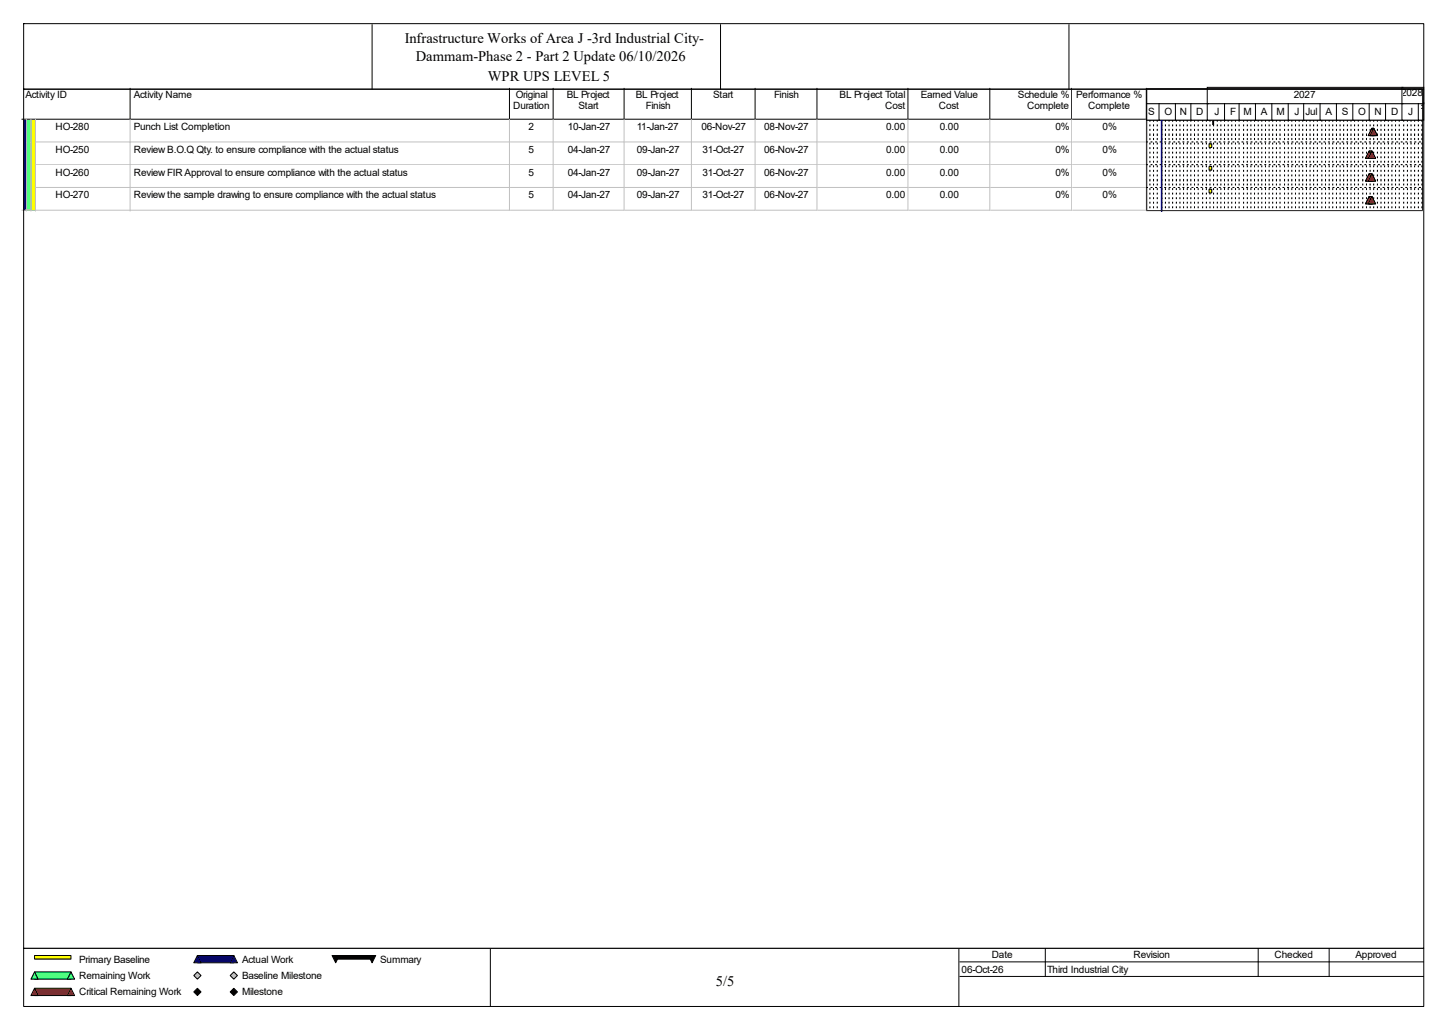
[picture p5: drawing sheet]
<svg xmlns="http://www.w3.org/2000/svg" width="420mm" height="297mm" viewBox="0 0 420 297" stroke-linecap="round" stroke-linejoin="round" font-family="sans-serif">
<defs><g id="words">
<g font-size="4.2">
<text x="117.3" y="12.4">Infrastructure Works of Area J -3rd Industrial City-</text>
<text x="120.5" y="17.7">Dammam-Phase 2 - Part 2 Update 06/10/2026</text>
<text x="141.4" y="23.5">WPR UPS LEVEL 5</text>
<text x="207.5" y="285.6">5/5</text>
</g>
<g font-size="2.9">
<text x="7.4" y="28.4">Activity ID</text>
<text x="38.8" y="28.4">Activity Name</text>
<text x="149.5" y="28.4">Original</text>
<text x="164.3" y="28.4">BL Project</text>
<text x="184.3" y="28.4">BL Project</text>
<text x="206.7" y="28.4">Start</text>
<text x="224.4" y="28.4">Finish</text>
<text x="243.4" y="28.4">BL Project Total</text>
<text x="266.9" y="28.4">Earned Value</text>
<text x="295.1" y="28.4">Schedule %</text>
<text x="312" y="28.4">Performance %</text>
<text x="375" y="28.4">2027</text>
<text x="406.1" y="27.9">2028</text>
<text x="148.7" y="31.6">Duration</text>
<text x="167.7" y="31.6">Start</text>
<text x="187.2" y="31.6">Finish</text>
<text x="256.6" y="31.6">Cost</text>
<text x="272.1" y="31.6">Cost</text>
<text x="297.7" y="31.6">Complete</text>
<text x="315.4" y="31.6">Complete</text>
<text x="332.8" y="33.2">S</text>
<text x="337.5" y="33.2">O</text>
<text x="342" y="33.2">N</text>
<text x="346.8" y="33.2">D</text>
<text x="352" y="33.2">J</text>
<text x="356.5" y="33.2">F</text>
<text x="360.5" y="33.2">M</text>
<text x="365.5" y="33.2">A</text>
<text x="370" y="33.2">M</text>
<text x="375.2" y="33.2">J</text>
<text x="378.4" y="33.2">Jul</text>
<text x="384.2" y="33.2">A</text>
<text x="389" y="33.2">S</text>
<text x="393.7" y="33.2">O</text>
<text x="398.4" y="33.2">N</text>
<text x="403.2" y="33.2">D</text>
<text x="408.2" y="33.2">J</text>
<text x="410.8" y="32.4">F</text>
<text x="16.1" y="37.7">HO-280</text>
<text x="38.8" y="37.7">Punch List Completion</text>
<text x="153.2" y="37.7">2</text>
<text x="164.5" y="37.7">10-Jan-27</text>
<text x="184.6" y="37.7">11-Jan-27</text>
<text x="203.3" y="37.7">06-Nov-27</text>
<text x="221.5" y="37.7">08-Nov-27</text>
<text x="256.8" y="37.7">0.00</text>
<text x="272.4" y="37.7">0.00</text>
<text x="305.9" y="37.7">0%</text>
<text x="319.6" y="37.7">0%</text>
<text x="16.1" y="44.3">HO-250</text>
<text x="38.8" y="44.3">Review B.O.Q Qty. to ensure compliance with the actual status</text>
<text x="153.2" y="44.3">5</text>
<text x="164.5" y="44.3">04-Jan-27</text>
<text x="184.6" y="44.3">09-Jan-27</text>
<text x="203.6" y="44.3">31-Oct-27</text>
<text x="221.5" y="44.3">06-Nov-27</text>
<text x="256.8" y="44.3">0.00</text>
<text x="272.4" y="44.3">0.00</text>
<text x="305.9" y="44.3">0%</text>
<text x="319.6" y="44.3">0%</text>
<text x="16.1" y="50.9">HO-260</text>
<text x="38.8" y="50.9">Review FIR Approval to ensure compliance with the actual status</text>
<text x="153.2" y="50.9">5</text>
<text x="164.5" y="50.9">04-Jan-27</text>
<text x="184.6" y="50.9">09-Jan-27</text>
<text x="203.6" y="50.9">31-Oct-27</text>
<text x="221.5" y="50.9">06-Nov-27</text>
<text x="256.8" y="50.9">0.00</text>
<text x="272.4" y="50.9">0.00</text>
<text x="305.9" y="50.9">0%</text>
<text x="319.6" y="50.9">0%</text>
<text x="16.1" y="57.5">HO-270</text>
<text x="38.8" y="57.5">Review the sample drawing to ensure compliance with the actual status</text>
<text x="153.2" y="57.5">5</text>
<text x="164.5" y="57.5">04-Jan-27</text>
<text x="184.6" y="57.5">09-Jan-27</text>
<text x="203.6" y="57.5">31-Oct-27</text>
<text x="221.5" y="57.5">06-Nov-27</text>
<text x="256.8" y="57.5">0.00</text>
<text x="272.4" y="57.5">0.00</text>
<text x="305.9" y="57.5">0%</text>
<text x="319.6" y="57.5">0%</text>
<text x="22.9" y="279">Primary Baseline</text>
<text x="70.1" y="279">Actual Work</text>
<text x="110.2" y="279">Summary</text>
<text x="278.7" y="281.9">06-Oct-26</text>
<text x="287.4" y="277.7">Date</text>
<text x="303.5" y="281.9">Third Industrial City</text>
<text x="328.5" y="277.7">Revision</text>
<text x="369.4" y="277.7">Checked</text>
<text x="392.9" y="277.7">Approved</text>
<text x="22.9" y="283.7">Remaining Work</text>
<text x="70.1" y="283.7">Baseline Milestone</text>
<text x="22.9" y="288.5">Critical Remaining Work</text>
<text x="70.1" y="288.5">Milestone</text>
</g>
</g></defs>
<path d="M37.7 25.6v8.9h-31.4" fill="none" stroke="#000" stroke-width=".29"/>
<path d="M38 25.6h109.9v9.2h-109.9z" fill="#fff"/>
<path d="M147.7 25.6v8.9h-110" fill="none" stroke="#000" stroke-width=".29"/>
<path d="M147.9 25.6h12.7v9.2h-12.7z" fill="#fff"/>
<path d="M160.3 25.6v8.9h-12.6" fill="none" stroke="#000" stroke-width=".29"/>
<path d="M160.6 25.6h20.5v9.2h-20.5z" fill="#fff"/>
<path d="M180.9 25.6v8.9h-20.6" fill="none" stroke="#000" stroke-width=".29"/>
<path d="M181.1 25.6h19.6v9.2h-19.6z" fill="#fff"/>
<path d="M200.4 25.6v8.9h-19.5" fill="none" stroke="#000" stroke-width=".29"/>
<path d="M200.7 25.6h18.4v9.2h-18.4z" fill="#fff"/>
<path d="M218.9 25.6v8.9h-18.5" fill="none" stroke="#000" stroke-width=".29"/>
<path d="M219.1 25.6h18v9.2h-18z" fill="#fff"/>
<path d="M236.8 25.6v8.9h-17.9" fill="none" stroke="#000" stroke-width=".29"/>
<path d="M237.1 25.6h26.3v9.2h-26.3z" fill="#fff"/>
<path d="M263.2 25.6v8.9h-26.4" fill="none" stroke="#000" stroke-width=".29"/>
<path d="M263.4 25.6h23.7v9.2h-23.7z" fill="#fff"/>
<path d="M286.9 25.6v8.9h-23.7" fill="none" stroke="#000" stroke-width=".29"/>
<path d="M287.1 25.6h23.8v9.2h-23.8z" fill="#fff"/>
<path d="M310.6 25.6v8.9h-23.7" fill="none" stroke="#000" stroke-width=".29"/>
<path d="M310.9 25.6h21.6v9.2h-21.6z" fill="#fff"/>
<path d="M332.3 25.6v8.9h-21.7" fill="none" stroke="#000" stroke-width=".29"/>
<path d="M6.6 34.8h1.3v6.6h-1.3z" fill="#00f"/>
<path d="M7.6 34.5v6.9" fill="none" stroke="#c0c0c0" stroke-width=".29"/>
<path d="M7.9 34.8h1.3v6.6h-1.3z" fill="#80ff80"/>
<path d="M9 34.5v6.9" fill="none" stroke="#c0c0c0" stroke-width=".29"/>
<path d="M9.2 34.8h1.3v6.6h-1.3z" fill="#ff0"/>
<path d="M10.3 34.5v6.9" fill="none" stroke="#c0c0c0" stroke-width=".29"/>
<path d="M10.5 34.8h27.5v6.6h-27.5z" fill="#fff"/>
<path d="M37.7 34.5v6.9M10.3 41.1h27.7" fill="none" stroke="#c0c0c0" stroke-width=".29"/>
<path d="M38 34.8h109.9v6.6h-109.9z" fill="#fff"/>
<path d="M147.7 34.5v6.6h-109.7" fill="none" stroke="#c0c0c0" stroke-width=".29"/>
<path d="M147.9 34.8h12.7v6.6h-12.7z" fill="#fff"/>
<path d="M160.3 34.5v6.6h-12.4" fill="none" stroke="#c0c0c0" stroke-width=".29"/>
<path d="M160.6 34.8h20.5v6.6h-20.5z" fill="#fff"/>
<path d="M180.9 34.5v6.6h-20.3" fill="none" stroke="#c0c0c0" stroke-width=".29"/>
<path d="M181.1 34.8h19.6v6.6h-19.6z" fill="#fff"/>
<path d="M200.4 34.5v6.6h-19.2" fill="none" stroke="#c0c0c0" stroke-width=".29"/>
<path d="M200.7 34.8h18.4v6.6h-18.4z" fill="#fff"/>
<path d="M218.9 34.5v6.6h-18.2" fill="none" stroke="#c0c0c0" stroke-width=".29"/>
<path d="M219.1 34.8h18v6.6h-18z" fill="#fff"/>
<path d="M236.8 34.5v6.6h-17.7" fill="none" stroke="#c0c0c0" stroke-width=".29"/>
<path d="M237.1 34.8h26.3v6.6h-26.3z" fill="#fff"/>
<path d="M263.2 34.5v6.6h-26.1" fill="none" stroke="#c0c0c0" stroke-width=".29"/>
<path d="M263.4 34.8h23.7v6.6h-23.7z" fill="#fff"/>
<path d="M286.9 34.5v6.6h-23.5" fill="none" stroke="#c0c0c0" stroke-width=".29"/>
<path d="M287.1 34.8h23.8v6.6h-23.8z" fill="#fff"/>
<path d="M310.6 34.5v6.6h-23.4" fill="none" stroke="#c0c0c0" stroke-width=".29"/>
<path d="M310.9 34.8h21.6v6.6h-21.6z" fill="#fff"/>
<path d="M332.3 34.5v6.6h-21.4" fill="none" stroke="#c0c0c0" stroke-width=".29"/>
<path d="M6.6 41.4h1.3v6.6h-1.3z" fill="#00f"/>
<path d="M7.6 41.1v6.9" fill="none" stroke="#c0c0c0" stroke-width=".29"/>
<path d="M7.9 41.4h1.3v6.6h-1.3z" fill="#80ff80"/>
<path d="M9 41.1v6.9" fill="none" stroke="#c0c0c0" stroke-width=".29"/>
<path d="M9.2 41.4h1.3v6.6h-1.3z" fill="#ff0"/>
<path d="M10.3 41.1v6.9" fill="none" stroke="#c0c0c0" stroke-width=".29"/>
<path d="M10.5 41.4h27.5v6.6h-27.5z" fill="#fff"/>
<path d="M10.3 47.7h27.7M37.7 41.1v6.9" fill="none" stroke="#c0c0c0" stroke-width=".29"/>
<path d="M38 41.4h109.9v6.6h-109.9z" fill="#fff"/>
<path d="M147.7 41.1v6.6h-109.7" fill="none" stroke="#c0c0c0" stroke-width=".29"/>
<path d="M147.9 41.4h12.7v6.6h-12.7z" fill="#fff"/>
<path d="M160.3 41.1v6.6h-12.4" fill="none" stroke="#c0c0c0" stroke-width=".29"/>
<path d="M160.6 41.4h20.5v6.6h-20.5z" fill="#fff"/>
<path d="M180.9 41.1v6.6h-20.3" fill="none" stroke="#c0c0c0" stroke-width=".29"/>
<path d="M181.1 41.4h19.6v6.6h-19.6z" fill="#fff"/>
<path d="M200.4 41.1v6.6h-19.2" fill="none" stroke="#c0c0c0" stroke-width=".29"/>
<path d="M200.7 41.4h18.4v6.6h-18.4z" fill="#fff"/>
<path d="M218.9 41.1v6.6h-18.2" fill="none" stroke="#c0c0c0" stroke-width=".29"/>
<path d="M219.1 41.4h18v6.6h-18z" fill="#fff"/>
<path d="M236.8 41.1v6.6h-17.7" fill="none" stroke="#c0c0c0" stroke-width=".29"/>
<path d="M237.1 41.4h26.3v6.6h-26.3z" fill="#fff"/>
<path d="M263.2 41.1v6.6h-26.1" fill="none" stroke="#c0c0c0" stroke-width=".29"/>
<path d="M263.4 41.4h23.7v6.6h-23.7z" fill="#fff"/>
<path d="M286.9 41.1v6.6h-23.5" fill="none" stroke="#c0c0c0" stroke-width=".29"/>
<path d="M287.1 41.4h23.8v6.6h-23.8z" fill="#fff"/>
<path d="M310.6 41.1v6.6h-23.4" fill="none" stroke="#c0c0c0" stroke-width=".29"/>
<path d="M310.9 41.4h21.6v6.6h-21.6z" fill="#fff"/>
<path d="M332.3 41.1v6.6h-21.4" fill="none" stroke="#c0c0c0" stroke-width=".29"/>
<path d="M6.6 48h1.3v6.6h-1.3z" fill="#00f"/>
<path d="M7.6 47.7v6.9" fill="none" stroke="#c0c0c0" stroke-width=".29"/>
<path d="M7.9 48h1.3v6.6h-1.3z" fill="#80ff80"/>
<path d="M9 47.7v6.9" fill="none" stroke="#c0c0c0" stroke-width=".29"/>
<path d="M9.2 48h1.3v6.6h-1.3z" fill="#ff0"/>
<path d="M10.3 47.7v6.9" fill="none" stroke="#c0c0c0" stroke-width=".29"/>
<path d="M10.5 48h27.5v6.6h-27.5z" fill="#fff"/>
<path d="M10.3 54.3h27.7M37.7 47.7v6.9" fill="none" stroke="#c0c0c0" stroke-width=".29"/>
<path d="M38 48h109.9v6.6h-109.9z" fill="#fff"/>
<path d="M147.7 47.7v6.6h-109.7" fill="none" stroke="#c0c0c0" stroke-width=".29"/>
<path d="M147.9 48h12.7v6.6h-12.7z" fill="#fff"/>
<path d="M160.3 47.7v6.6h-12.4" fill="none" stroke="#c0c0c0" stroke-width=".29"/>
<path d="M160.6 48h20.5v6.6h-20.5z" fill="#fff"/>
<path d="M180.9 47.7v6.6h-20.3" fill="none" stroke="#c0c0c0" stroke-width=".29"/>
<path d="M181.1 48h19.6v6.6h-19.6z" fill="#fff"/>
<path d="M200.4 47.7v6.6h-19.2" fill="none" stroke="#c0c0c0" stroke-width=".29"/>
<path d="M200.7 48h18.4v6.6h-18.4z" fill="#fff"/>
<path d="M218.9 47.7v6.6h-18.2" fill="none" stroke="#c0c0c0" stroke-width=".29"/>
<path d="M219.1 48h18v6.6h-18z" fill="#fff"/>
<path d="M236.8 47.7v6.6h-17.7" fill="none" stroke="#c0c0c0" stroke-width=".29"/>
<path d="M237.1 48h26.3v6.6h-26.3z" fill="#fff"/>
<path d="M263.2 47.7v6.6h-26.1" fill="none" stroke="#c0c0c0" stroke-width=".29"/>
<path d="M263.4 48h23.7v6.6h-23.7z" fill="#fff"/>
<path d="M286.9 47.7v6.6h-23.5" fill="none" stroke="#c0c0c0" stroke-width=".29"/>
<path d="M287.1 48h23.8v6.6h-23.8z" fill="#fff"/>
<path d="M310.6 47.7v6.6h-23.4" fill="none" stroke="#c0c0c0" stroke-width=".29"/>
<path d="M310.9 48h21.6v6.6h-21.6z" fill="#fff"/>
<path d="M332.3 47.7v6.6h-21.4" fill="none" stroke="#c0c0c0" stroke-width=".29"/>
<path d="M6.6 54.6h1.3v6.6h-1.3z" fill="#00f"/>
<path d="M7.6 54.3v6.9M6.3 60.9h1.6" fill="none" stroke="#c0c0c0" stroke-width=".29"/>
<path d="M7.9 54.6h1.3v6.6h-1.3z" fill="#80ff80"/>
<path d="M9 54.3v6.9M7.6 60.9h1.6" fill="none" stroke="#c0c0c0" stroke-width=".29"/>
<path d="M9.2 54.6h1.3v6.6h-1.3z" fill="#ff0"/>
<path d="M10.3 54.3v6.9M9 60.9h1.5" fill="none" stroke="#c0c0c0" stroke-width=".29"/>
<path d="M10.5 54.6h27.5v6.6h-27.5z" fill="#fff"/>
<path d="M37.7 54.3v6.9M10.3 60.9h27.7" fill="none" stroke="#c0c0c0" stroke-width=".29"/>
<path d="M38 54.6h109.9v6.6h-109.9z" fill="#fff"/>
<path d="M147.7 54.3v6.6h-109.7" fill="none" stroke="#c0c0c0" stroke-width=".29"/>
<path d="M147.9 54.6h12.7v6.6h-12.7z" fill="#fff"/>
<path d="M160.3 54.3v6.6h-12.4" fill="none" stroke="#c0c0c0" stroke-width=".29"/>
<path d="M160.6 54.6h20.5v6.6h-20.5z" fill="#fff"/>
<path d="M180.9 54.3v6.6h-20.3" fill="none" stroke="#c0c0c0" stroke-width=".29"/>
<path d="M181.1 54.6h19.6v6.6h-19.6z" fill="#fff"/>
<path d="M200.4 54.3v6.6h-19.2" fill="none" stroke="#c0c0c0" stroke-width=".29"/>
<path d="M200.7 54.6h18.4v6.6h-18.4z" fill="#fff"/>
<path d="M218.9 54.3v6.6h-18.2" fill="none" stroke="#c0c0c0" stroke-width=".29"/>
<path d="M219.1 54.6h18v6.6h-18z" fill="#fff"/>
<path d="M236.8 54.3v6.6h-17.7" fill="none" stroke="#c0c0c0" stroke-width=".29"/>
<path d="M237.1 54.6h26.3v6.6h-26.3z" fill="#fff"/>
<path d="M263.2 54.3v6.6h-26.1" fill="none" stroke="#c0c0c0" stroke-width=".29"/>
<path d="M263.4 54.6h23.7v6.6h-23.7z" fill="#fff"/>
<path d="M286.9 54.3v6.6h-23.5" fill="none" stroke="#c0c0c0" stroke-width=".29"/>
<path d="M287.1 54.6h23.8v6.6h-23.8z" fill="#fff"/>
<path d="M310.6 54.3v6.6h-23.4" fill="none" stroke="#c0c0c0" stroke-width=".29"/>
<path d="M310.9 54.6h21.6v6.6h-21.6z" fill="#fff"/>
<path d="M332.3 54.3v6.6h-21.4" fill="none" stroke="#c0c0c0" stroke-width=".29"/>
<path d="M332.2 25.6h80.2v35.6h-80.2z" fill="#fff"/>
<path d="M332.2 25.5h79.9v9.3h-79.9z" fill-rule="evenodd" fill="#fff" stroke="#000" stroke-width=".29"/>
<g fill="none" stroke="#000" stroke-width=".29">
<path d="M333.3 34.8v.5M333.3 36.1v.6M333.3 37.4v.6M333.3 38.8v.5M334.4 34.8v.5M334.4 36.1v.6M334.4 37.4v.6M334.4 38.8v.5M335.4 34.8v.5M335.4 36.1v.6M335.4 37.4v.6M335.4 38.8v.5"/>
<path d="M336.7 34.8v.5M336.7 36.1v.6M336.7 37.4v.6M336.7 38.8v.5M337.8 34.8v.5M337.8 36.1v.6M337.8 37.4v.6M337.8 38.8v.5M338.8 34.8v.5M338.8 36.1v.6M338.8 37.4v.6M338.8 38.8v.5"/>
<path d="M339.9 34.8v.5M339.9 36.1v.6M339.9 37.4v.6M339.9 38.8v.5M341 34.8v.5M341 36.1v.6M341 37.4v.6M341 38.8v.5M342 34.8v.5M342 36.1v.6M342 37.4v.6M342 38.8v.5"/>
<path d="M343.1 34.8v.5M343.1 36.1v.6M343.1 37.4v.6M343.1 38.8v.5M344.1 34.8v.5M344.1 36.1v.6M344.1 37.4v.6M344.1 38.8v.5M345.2 34.8v.5M345.2 36.1v.6M345.2 37.4v.6M345.2 38.8v.5"/>
<path d="M346.2 34.8v.5M346.2 36.1v.6M346.2 37.4v.6M346.2 38.8v.5M347.3 34.8v.5M347.3 36.1v.6M347.3 37.4v.6M347.3 38.8v.5M348.6 34.8v.5M348.6 36.1v.6M348.6 37.4v.6M348.6 38.8v.5"/>
<path d="M349.7 34.8v.5M349.7 36.1v.6M349.7 37.4v.6M349.7 38.8v.5M350.7 34.8v.5M350.7 36.1v.6M350.7 37.4v.6M350.7 38.8v.5M351.8 34.8v.5M351.8 36.1v.6M351.8 37.4v.6M351.8 38.8v.5"/>
<path d="M352.8 34.8v.5M352.8 36.1v.6M352.8 37.4v.6M352.8 38.8v.5M353.9 34.8v.5M353.9 36.1v.6M353.9 37.4v.6M353.9 38.8v.5M354.9 34.8v.5M354.9 36.1v.6M354.9 37.4v.6M354.9 38.8v.5"/>
<path d="M356 34.8v.5M356 36.1v.6M356 37.4v.6M356 38.8v.5M357 34.8v.5M357 36.1v.6M357 37.4v.6M357 38.8v.5M358.1 34.8v.5M358.1 36.1v.6M358.1 37.4v.6M358.1 38.8v.5"/>
<path d="M359.1 34.8v.5M359.1 36.1v.6M359.1 37.4v.6M359.1 38.8v.5M360.5 34.8v.5M360.5 36.1v.6M360.5 37.4v.6M360.5 38.8v.5M361.5 34.8v.5M361.5 36.1v.6M361.5 37.4v.6M361.5 38.8v.5"/>
<path d="M362.6 34.8v.5M362.6 36.1v.6M362.6 37.4v.6M362.6 38.8v.5M363.6 34.8v.5M363.6 36.1v.6M363.6 37.4v.6M363.6 38.8v.5M364.7 34.8v.5M364.7 36.1v.6M364.7 37.4v.6M364.7 38.8v.5"/>
<path d="M365.7 34.8v.5M365.7 36.1v.6M365.7 37.4v.6M365.7 38.8v.5M366.8 34.8v.5M366.8 36.1v.6M366.8 37.4v.6M366.8 38.8v.5M367.8 34.8v.5M367.8 36.1v.6M367.8 37.4v.6M367.8 38.8v.5"/>
<path d="M368.9 34.8v.5M368.9 36.1v.6M368.9 37.4v.6M368.9 38.8v.5M370 34.8v.5M370 36.1v.6M370 37.4v.6M370 38.8v.5M371 34.8v.5M371 36.1v.6M371 37.4v.6M371 38.8v.5"/>
<path d="M372.3 34.8v.5M372.3 36.1v.6M372.3 37.4v.6M372.3 38.8v.5M373.4 34.8v.5M373.4 36.1v.6M373.4 37.4v.6M373.4 38.8v.5M374.4 34.8v.5M374.4 36.1v.6M374.4 37.4v.6M374.4 38.8v.5"/>
<path d="M375.5 34.8v.5M375.5 36.1v.6M375.5 37.4v.6M375.5 38.8v.5M376.5 34.8v.5M376.5 36.1v.6M376.5 37.4v.6M376.5 38.8v.5M377.6 34.8v.5M377.6 36.1v.6M377.6 37.4v.6M377.6 38.8v.5"/>
<path d="M378.7 34.8v.5M378.7 36.1v.6M378.7 37.4v.6M378.7 38.8v.5M379.7 34.8v.5M379.7 36.1v.6M379.7 37.4v.6M379.7 38.8v.5M380.8 34.8v.5M380.8 36.1v.6M380.8 37.4v.6M380.8 38.8v.5"/>
<path d="M381.8 34.8v.5M381.8 36.1v.6M381.8 37.4v.6M381.8 38.8v.5M383.1 34.8v.5M383.1 36.1v.6M383.1 37.4v.6M383.1 38.8v.5M384.2 34.8v.5M384.2 36.1v.6M384.2 37.4v.6M384.2 38.8v.5"/>
<path d="M385.3 34.8v.5M385.3 36.1v.6M385.3 37.4v.6M385.3 38.8v.5M386.3 34.8v.5M386.3 36.1v.6M386.3 37.4v.6M386.3 38.8v.5M387.4 34.8v.5M387.4 36.1v.6M387.4 37.4v.6M387.4 38.8v.5"/>
<path d="M388.4 34.8v.5M388.4 36.1v.6M388.4 37.4v.6M388.4 38.8v.5M389.5 34.8v.5M389.5 36.1v.6M389.5 37.4v.6M389.5 38.8v.5M390.5 34.8v.5M390.5 36.1v.6M390.5 37.4v.6M390.5 38.8v.5"/>
<path d="M391.6 34.8v.5M391.6 36.1v.6M391.6 37.4v.6M391.6 38.8v.5M392.6 34.8v.5M392.6 36.1v.6M392.6 37.4v.6M392.6 38.8v.5M393.7 34.8v.5M393.7 36.1v.6M393.7 37.4v.6M393.7 38.8v.5"/>
<path d="M395 34.8v.5M395 36.1v.6M395 37.4v.6M395 38.8v.5M396.1 34.8v.5M396.1 36.1v.6M396.1 37.4v.6M396.1 38.8v.5M397.1 34.8v.5M397.1 36.1v.6M397.1 37.4v.6M397.1 38.8v.5"/>
<path d="M398.2 34.8v.5M398.2 36.1v.6M398.2 37.4v.6M398.2 38.8v.5M399.2 34.8v.5M399.2 36.1v.6M399.2 37.4v.6M399.2 38.8v.5M400.3 34.8v.5M400.3 36.1v.6M400.3 37.4v.6M400.3 38.8v.5"/>
<path d="M401.3 34.8v.5M401.3 36.1v.6M401.3 37.4v.6M401.3 38.8v.5M402.4 34.8v.5M402.4 36.1v.6M402.4 37.4v.6M402.4 38.8v.5M403.4 34.8v.5M403.4 36.1v.6M403.4 37.4v.6M403.4 38.8v.5"/>
<path d="M404.5 34.8v.5M404.5 36.1v.6M404.5 37.4v.6M404.5 38.8v.5M405.6 34.8v.5M405.6 36.1v.6M405.6 37.4v.6M405.6 38.8v.5M406.9 34.8v.5M406.9 36.1v.6M406.9 37.4v.6M406.9 38.8v.5"/>
<path d="M407.9 34.8v.5M407.9 36.1v.6M407.9 37.4v.6M407.9 38.8v.5M409 34.8v.5M409 36.1v.6M409 37.4v.6M409 38.8v.5M410 34.8v.5M410 36.1v.6M410 37.4v.6M410 38.8v.5"/>
<path d="M411.1 34.8v.5M411.1 36.1v.6M411.1 37.4v.6M411.1 38.8v.5M412.1 34.8v.5M412.1 36.1v.6M412.1 37.4v.6M412.1 38.8v.5M333.3 40.1v.5M333.3 41.4v.5M333.3 42.7v.5M333.3 44v.6"/>
<path d="M333.3 45.4v.5M333.3 46.7v.5M333.3 48v.5M333.3 49.3v.5M333.3 50.6v.6M333.3 51.9v.6M333.3 53.3v.5M333.3 54.6v.5M333.3 55.9v.5M333.3 57.2v.5M333.3 58.5v.6M333.3 59.9v.5"/>
<path d="M334.4 40.1v.5M334.4 41.4v.5M334.4 42.7v.5M334.4 44v.6M334.4 45.4v.5M334.4 46.7v.5M334.4 48v.5M334.4 49.3v.5M334.4 50.6v.6M334.4 51.9v.6M334.4 53.3v.5M334.4 54.6v.5"/>
<path d="M334.4 55.9v.5M334.4 57.2v.5M334.4 58.5v.6M334.4 59.9v.5M335.4 40.1v.5M335.4 41.4v.5M335.4 42.7v.5M335.4 44v.6M335.4 45.4v.5M335.4 46.7v.5M335.4 48v.5M335.4 49.3v.5"/>
<path d="M335.4 50.6v.6M335.4 51.9v.6M335.4 53.3v.5M335.4 54.6v.5M335.4 55.9v.5M335.4 57.2v.5M335.4 58.5v.6M335.4 59.9v.5M336.7 40.1v.5M336.7 41.4v.5M336.7 42.7v.5M336.7 44v.6"/>
<path d="M336.7 45.4v.5M336.7 46.7v.5M336.7 48v.5M336.7 49.3v.5M336.7 50.6v.6M336.7 51.9v.6M336.7 53.3v.5M336.7 54.6v.5M336.7 55.9v.5M336.7 57.2v.5M336.7 58.5v.6M336.7 59.9v.5"/>
<path d="M337.8 40.1v.5M337.8 41.4v.5M337.8 42.7v.5M337.8 44v.6M337.8 45.4v.5M337.8 46.7v.5M337.8 48v.5M337.8 49.3v.5M337.8 50.6v.6M337.8 51.9v.6M337.8 53.3v.5M337.8 54.6v.5"/>
<path d="M337.8 55.9v.5M337.8 57.2v.5M337.8 58.5v.6M337.8 59.9v.5M338.8 40.1v.5M338.8 41.4v.5M338.8 42.7v.5M338.8 44v.6M338.8 45.4v.5M338.8 46.7v.5M338.8 48v.5M338.8 49.3v.5"/>
<path d="M338.8 50.6v.6M338.8 51.9v.6M338.8 53.3v.5M338.8 54.6v.5M338.8 55.9v.5M338.8 57.2v.5M338.8 58.5v.6M338.8 59.9v.5M339.9 40.1v.5M339.9 41.4v.5M339.9 42.7v.5M339.9 44v.6"/>
<path d="M339.9 45.4v.5M339.9 46.7v.5M339.9 48v.5M339.9 49.3v.5M339.9 50.6v.6M339.9 51.9v.6M339.9 53.3v.5M339.9 54.6v.5M339.9 55.9v.5M339.9 57.2v.5M339.9 58.5v.6M339.9 59.9v.5"/>
<path d="M341 40.1v.5M341 41.4v.5M341 42.7v.5M341 44v.6M341 45.4v.5M341 46.7v.5M341 48v.5M341 49.3v.5M341 50.6v.6M341 51.9v.6M341 53.3v.5M341 54.6v.5"/>
<path d="M341 55.9v.5M341 57.2v.5M341 58.5v.6M341 59.9v.5M342 40.1v.5M342 41.4v.5M342 42.7v.5M342 44v.6M342 45.4v.5M342 46.7v.5M342 48v.5M342 49.3v.5"/>
<path d="M342 50.6v.6M342 51.9v.6M342 53.3v.5M342 54.6v.5M342 55.9v.5M342 57.2v.5M342 58.5v.6M342 59.9v.5M343.1 40.1v.5M343.1 41.4v.5M343.1 42.7v.5M343.1 44v.6"/>
<path d="M343.1 45.4v.5M343.1 46.7v.5M343.1 48v.5M343.1 49.3v.5M343.1 50.6v.6M343.1 51.9v.6M343.1 53.3v.5M343.1 54.6v.5M343.1 55.9v.5M343.1 57.2v.5M343.1 58.5v.6M343.1 59.9v.5"/>
<path d="M344.1 40.1v.5M344.1 41.4v.5M344.1 42.7v.5M344.1 44v.6M344.1 45.4v.5M344.1 46.7v.5M344.1 48v.5M344.1 49.3v.5M344.1 50.6v.6M344.1 51.9v.6M344.1 53.3v.5M344.1 54.6v.5"/>
<path d="M344.1 55.9v.5M344.1 57.2v.5M344.1 58.5v.6M344.1 59.9v.5M345.2 40.1v.5M345.2 41.4v.5M345.2 42.7v.5M345.2 44v.6M345.2 45.4v.5M345.2 46.7v.5M345.2 48v.5M345.2 49.3v.5"/>
<path d="M345.2 50.6v.6M345.2 51.9v.6M345.2 53.3v.5M345.2 54.6v.5M345.2 55.9v.5M345.2 57.2v.5M345.2 58.5v.6M345.2 59.9v.5M346.2 40.1v.5M346.2 41.4v.5M346.2 42.7v.5M346.2 44v.6"/>
<path d="M346.2 45.4v.5M346.2 46.7v.5M346.2 48v.5M346.2 49.3v.5M346.2 50.6v.6M346.2 51.9v.6M346.2 53.3v.5M346.2 54.6v.5M346.2 55.9v.5M346.2 57.2v.5M346.2 58.5v.6M346.2 59.9v.5"/>
<path d="M347.3 40.1v.5M347.3 41.4v.5M347.3 42.7v.5M347.3 44v.6M347.3 45.4v.5M347.3 46.7v.5M347.3 48v.5M347.3 49.3v.5M347.3 50.6v.6M347.3 51.9v.6M347.3 53.3v.5M347.3 54.6v.5"/>
<path d="M347.3 55.9v.5M347.3 57.2v.5M347.3 58.5v.6M347.3 59.9v.5M348.6 40.1v.5M348.6 41.4v.5M348.6 42.7v.5M348.6 44v.6M348.6 45.4v.5M348.6 46.7v.5M348.6 48v.5M348.6 49.3v.5"/>
<path d="M348.6 50.6v.6M348.6 51.9v.6M348.6 53.3v.5M348.6 54.6v.5M348.6 55.9v.5M348.6 57.2v.5M348.6 58.5v.6M348.6 59.9v.5M349.7 40.1v.5M349.7 41.4v.5M349.7 42.7v.5M349.7 44v.6"/>
<path d="M349.7 45.4v.5M349.7 46.7v.5M349.7 48v.5M349.7 49.3v.5M349.7 50.6v.6M349.7 51.9v.6M349.7 53.3v.5M349.7 54.6v.5M349.7 55.9v.5M349.7 57.2v.5M349.7 58.5v.6M349.7 59.9v.5"/>
<path d="M350.7 40.1v.5M350.7 41.4v.5M350.7 42.7v.5M350.7 44v.6M350.7 45.4v.5M350.7 46.7v.5M350.7 48v.5M350.7 49.3v.5M350.7 50.6v.6M350.7 51.9v.6M350.7 53.3v.5M350.7 54.6v.5"/>
<path d="M350.7 55.9v.5M350.7 57.2v.5M350.7 58.5v.6M350.7 59.9v.5M351.8 40.1v.5M351.8 41.4v.5M351.8 42.7v.5M351.8 44v.6M351.8 45.4v.5M351.8 46.7v.5M351.8 48v.5M351.8 49.3v.5"/>
<path d="M351.8 50.6v.6M351.8 51.9v.6M351.8 53.3v.5M351.8 54.6v.5M351.8 55.9v.5M351.8 57.2v.5M351.8 58.5v.6M351.8 59.9v.5M352.8 40.1v.5M352.8 41.4v.5M352.8 42.7v.5M352.8 44v.6"/>
<path d="M352.8 45.4v.5M352.8 46.7v.5M352.8 48v.5M352.8 49.3v.5M352.8 50.6v.6M352.8 51.9v.6M352.8 53.3v.5M352.8 54.6v.5M352.8 55.9v.5M352.8 57.2v.5M352.8 58.5v.6M352.8 59.9v.5"/>
<path d="M353.9 40.1v.5M353.9 41.4v.5M353.9 42.7v.5M353.9 44v.6M353.9 45.4v.5M353.9 46.7v.5M353.9 48v.5M353.9 49.3v.5M353.9 50.6v.6M353.9 51.9v.6M353.9 53.3v.5M353.9 54.6v.5"/>
<path d="M353.9 55.9v.5M353.9 57.2v.5M353.9 58.5v.6M353.9 59.9v.5M354.9 40.1v.5M354.9 41.4v.5M354.9 42.7v.5M354.9 44v.6M354.9 45.4v.5M354.9 46.7v.5M354.9 48v.5M354.9 49.3v.5"/>
<path d="M354.9 50.6v.6M354.9 51.9v.6M354.9 53.3v.5M354.9 54.6v.5M354.9 55.9v.5M354.9 57.2v.5M354.9 58.5v.6M354.9 59.9v.5M356 40.1v.5M356 41.4v.5M356 42.7v.5M356 44v.6"/>
<path d="M356 45.4v.5M356 46.7v.5M356 48v.5M356 49.3v.5M356 50.6v.6M356 51.9v.6M356 53.3v.5M356 54.6v.5M356 55.9v.5M356 57.2v.5M356 58.5v.6M356 59.9v.5"/>
<path d="M357 40.1v.5M357 41.4v.5M357 42.7v.5M357 44v.6M357 45.4v.5M357 46.7v.5M357 48v.5M357 49.3v.5M357 50.6v.6M357 51.9v.6M357 53.3v.5M357 54.6v.5"/>
<path d="M357 55.9v.5M357 57.2v.5M357 58.5v.6M357 59.9v.5M358.1 40.1v.5M358.1 41.4v.5M358.1 42.7v.5M358.1 44v.6M358.1 45.4v.5M358.1 46.7v.5M358.1 48v.5M358.1 49.3v.5"/>
<path d="M358.1 50.6v.6M358.1 51.9v.6M358.1 53.3v.5M358.1 54.6v.5M358.1 55.9v.5M358.1 57.2v.5M358.1 58.5v.6M358.1 59.9v.5M359.1 40.1v.5M359.1 41.4v.5M359.1 42.7v.5M359.1 44v.6"/>
<path d="M359.1 45.4v.5M359.1 46.7v.5M359.1 48v.5M359.1 49.3v.5M359.1 50.6v.6M359.1 51.9v.6M359.1 53.3v.5M359.1 54.6v.5M359.1 55.9v.5M359.1 57.2v.5M359.1 58.5v.6M359.1 59.9v.5"/>
<path d="M360.5 40.1v.5M360.5 41.4v.5M360.5 42.7v.5M360.5 44v.6M360.5 45.4v.5M360.5 46.7v.5M360.5 48v.5M360.5 49.3v.5M360.5 50.6v.6M360.5 51.9v.6M360.5 53.3v.5M360.5 54.6v.5"/>
<path d="M360.5 55.9v.5M360.5 57.2v.5M360.5 58.5v.6M360.5 59.9v.5M361.5 40.1v.5M361.5 41.4v.5M361.5 42.7v.5M361.5 44v.6M361.5 45.4v.5M361.5 46.7v.5M361.5 48v.5M361.5 49.3v.5"/>
<path d="M361.5 50.6v.6M361.5 51.9v.6M361.5 53.3v.5M361.5 54.6v.5M361.5 55.9v.5M361.5 57.2v.5M361.5 58.5v.6M361.5 59.9v.5M362.6 40.1v.5M362.6 41.4v.5M362.6 42.7v.5M362.6 44v.6"/>
<path d="M362.6 45.4v.5M362.6 46.7v.5M362.6 48v.5M362.6 49.3v.5M362.6 50.6v.6M362.6 51.9v.6M362.6 53.3v.5M362.6 54.6v.5M362.6 55.9v.5M362.6 57.2v.5M362.6 58.5v.6M362.6 59.9v.5"/>
<path d="M363.6 40.1v.5M363.6 41.4v.5M363.6 42.7v.5M363.6 44v.6M363.6 45.4v.5M363.6 46.7v.5M363.6 48v.5M363.6 49.3v.5M363.6 50.6v.6M363.6 51.9v.6M363.6 53.3v.5M363.6 54.6v.5"/>
<path d="M363.6 55.9v.5M363.6 57.2v.5M363.6 58.5v.6M363.6 59.9v.5M364.7 40.1v.5M364.7 41.4v.5M364.7 42.7v.5M364.7 44v.6M364.7 45.4v.5M364.7 46.7v.5M364.7 48v.5M364.7 49.3v.5"/>
<path d="M364.7 50.6v.6M364.7 51.9v.6M364.7 53.3v.5M364.7 54.6v.5M364.7 55.9v.5M364.7 57.2v.5M364.7 58.5v.6M364.7 59.9v.5M365.7 40.1v.5M365.7 41.4v.5M365.7 42.7v.5M365.7 44v.6"/>
<path d="M365.7 45.4v.5M365.7 46.7v.5M365.7 48v.5M365.7 49.3v.5M365.7 50.6v.6M365.7 51.9v.6M365.7 53.3v.5M365.7 54.6v.5M365.7 55.9v.5M365.7 57.2v.5M365.7 58.5v.6M365.7 59.9v.5"/>
<path d="M366.8 40.1v.5M366.8 41.4v.5M366.8 42.7v.5M366.8 44v.6M366.8 45.4v.5M366.8 46.7v.5M366.8 48v.5M366.8 49.3v.5M366.8 50.6v.6M366.8 51.9v.6M366.8 53.3v.5M366.8 54.6v.5"/>
<path d="M366.8 55.9v.5M366.8 57.2v.5M366.8 58.5v.6M366.8 59.9v.5M367.8 40.1v.5M367.8 41.4v.5M367.8 42.7v.5M367.8 44v.6M367.8 45.4v.5M367.8 46.7v.5M367.8 48v.5M367.8 49.3v.5"/>
<path d="M367.8 50.6v.6M367.8 51.9v.6M367.8 53.3v.5M367.8 54.6v.5M367.8 55.9v.5M367.8 57.2v.5M367.8 58.5v.6M367.8 59.9v.5M368.9 40.1v.5M368.9 41.4v.5M368.9 42.7v.5M368.9 44v.6"/>
<path d="M368.9 45.4v.5M368.9 46.7v.5M368.9 48v.5M368.9 49.3v.5M368.9 50.6v.6M368.9 51.9v.6M368.9 53.3v.5M368.9 54.6v.5M368.9 55.9v.5M368.9 57.2v.5M368.9 58.5v.6M368.9 59.9v.5"/>
<path d="M370 40.1v.5M370 41.4v.5M370 42.7v.5M370 44v.6M370 45.4v.5M370 46.7v.5M370 48v.5M370 49.3v.5M370 50.6v.6M370 51.9v.6M370 53.3v.5M370 54.6v.5"/>
<path d="M370 55.9v.5M370 57.2v.5M370 58.5v.6M370 59.9v.5M371 40.1v.5M371 41.4v.5M371 42.7v.5M371 44v.6M371 45.4v.5M371 46.7v.5M371 48v.5M371 49.3v.5"/>
<path d="M371 50.6v.6M371 51.9v.6M371 53.3v.5M371 54.6v.5M371 55.9v.5M371 57.2v.5M371 58.5v.6M371 59.9v.5M372.3 40.1v.5M372.3 41.4v.5M372.3 42.7v.5M372.3 44v.6"/>
<path d="M372.3 45.4v.5M372.3 46.7v.5M372.3 48v.5M372.3 49.3v.5M372.3 50.6v.6M372.3 51.9v.6M372.3 53.3v.5M372.3 54.6v.5M372.3 55.9v.5M372.3 57.2v.5M372.3 58.5v.6M372.3 59.9v.5"/>
<path d="M373.4 40.1v.5M373.4 41.4v.5M373.4 42.7v.5M373.4 44v.6M373.4 45.4v.5M373.4 46.7v.5M373.4 48v.5M373.4 49.3v.5M373.4 50.6v.6M373.4 51.9v.6M373.4 53.3v.5M373.4 54.6v.5"/>
<path d="M373.4 55.9v.5M373.4 57.2v.5M373.4 58.5v.6M373.4 59.9v.5M374.4 40.1v.5M374.4 41.4v.5M374.4 42.7v.5M374.4 44v.6M374.4 45.4v.5M374.4 46.7v.5M374.4 48v.5M374.4 49.3v.5"/>
<path d="M374.4 50.6v.6M374.4 51.9v.6M374.4 53.3v.5M374.4 54.6v.5M374.4 55.9v.5M374.4 57.2v.5M374.4 58.5v.6M374.4 59.9v.5M375.5 40.1v.5M375.5 41.4v.5M375.5 42.7v.5M375.5 44v.6"/>
<path d="M375.5 45.4v.5M375.5 46.7v.5M375.5 48v.5M375.5 49.3v.5M375.5 50.6v.6M375.5 51.9v.6M375.5 53.3v.5M375.5 54.6v.5M375.5 55.9v.5M375.5 57.2v.5M375.5 58.5v.6M375.5 59.9v.5"/>
<path d="M376.5 40.1v.5M376.5 41.4v.5M376.5 42.7v.5M376.5 44v.6M376.5 45.4v.5M376.5 46.7v.5M376.5 48v.5M376.5 49.3v.5M376.5 50.6v.6M376.5 51.9v.6M376.5 53.3v.5M376.5 54.6v.5"/>
<path d="M376.5 55.9v.5M376.5 57.2v.5M376.5 58.5v.6M376.5 59.9v.5M377.6 40.1v.5M377.6 41.4v.5M377.6 42.7v.5M377.6 44v.6M377.6 45.4v.5M377.6 46.7v.5M377.6 48v.5M377.6 49.3v.5"/>
<path d="M377.6 50.6v.6M377.6 51.9v.6M377.6 53.3v.5M377.6 54.6v.5M377.6 55.9v.5M377.6 57.2v.5M377.6 58.5v.6M377.6 59.9v.5M378.7 40.1v.5M378.7 41.4v.5M378.7 42.7v.5M378.7 44v.6"/>
<path d="M378.7 45.4v.5M378.7 46.7v.5M378.7 48v.5M378.7 49.3v.5M378.7 50.6v.6M378.7 51.9v.6M378.7 53.3v.5M378.7 54.6v.5M378.7 55.9v.5M378.7 57.2v.5M378.7 58.5v.6M378.7 59.9v.5"/>
<path d="M379.7 40.1v.5M379.7 41.4v.5M379.7 42.7v.5M379.7 44v.6M379.7 45.4v.5M379.7 46.7v.5M379.7 48v.5M379.7 49.3v.5M379.7 50.6v.6M379.7 51.9v.6M379.7 53.3v.5M379.7 54.6v.5"/>
<path d="M379.7 55.9v.5M379.7 57.2v.5M379.7 58.5v.6M379.7 59.9v.5M380.8 40.1v.5M380.8 41.4v.5M380.8 42.7v.5M380.8 44v.6M380.8 45.4v.5M380.8 46.7v.5M380.8 48v.5M380.8 49.3v.5"/>
<path d="M380.8 50.6v.6M380.8 51.9v.6M380.8 53.3v.5M380.8 54.6v.5M380.8 55.9v.5M380.8 57.2v.5M380.8 58.5v.6M380.8 59.9v.5M381.8 40.1v.5M381.8 41.4v.5M381.8 42.7v.5M381.8 44v.6"/>
<path d="M381.8 45.4v.5M381.8 46.7v.5M381.8 48v.5M381.8 49.3v.5M381.8 50.6v.6M381.8 51.9v.6M381.8 53.3v.5M381.8 54.6v.5M381.8 55.9v.5M381.8 57.2v.5M381.8 58.5v.6M381.8 59.9v.5"/>
<path d="M383.1 40.1v.5M383.1 41.4v.5M383.1 42.7v.5M383.1 44v.6M383.1 45.4v.5M383.1 46.7v.5M383.1 48v.5M383.1 49.3v.5M383.1 50.6v.6M383.1 51.9v.6M383.1 53.3v.5M383.1 54.6v.5"/>
<path d="M383.1 55.9v.5M383.1 57.2v.5M383.1 58.5v.6M383.1 59.9v.5M384.2 40.1v.5M384.2 41.4v.5M384.2 42.7v.5M384.2 44v.6M384.2 45.4v.5M384.2 46.7v.5M384.2 48v.5M384.2 49.3v.5"/>
<path d="M384.2 50.6v.6M384.2 51.9v.6M384.2 53.3v.5M384.2 54.6v.5M384.2 55.9v.5M384.2 57.2v.5M384.2 58.5v.6M384.2 59.9v.5M385.3 40.1v.5M385.3 41.4v.5M385.3 42.7v.5M385.3 44v.6"/>
<path d="M385.3 45.4v.5M385.3 46.7v.5M385.3 48v.5M385.3 49.3v.5M385.3 50.6v.6M385.3 51.9v.6M385.3 53.3v.5M385.3 54.6v.5M385.3 55.9v.5M385.3 57.2v.5M385.3 58.5v.6M385.3 59.9v.5"/>
<path d="M386.3 40.1v.5M386.3 41.4v.5M386.3 42.7v.5M386.3 44v.6M386.3 45.4v.5M386.3 46.7v.5M386.3 48v.5M386.3 49.3v.5M386.3 50.6v.6M386.3 51.9v.6M386.3 53.3v.5M386.3 54.6v.5"/>
<path d="M386.3 55.9v.5M386.3 57.2v.5M386.3 58.5v.6M386.3 59.9v.5M387.4 40.1v.5M387.4 41.4v.5M387.4 42.7v.5M387.4 44v.6M387.4 45.4v.5M387.4 46.7v.5M387.4 48v.5M387.4 49.3v.5"/>
<path d="M387.4 50.6v.6M387.4 51.9v.6M387.4 53.3v.5M387.4 54.6v.5M387.4 55.9v.5M387.4 57.2v.5M387.4 58.5v.6M387.4 59.9v.5M388.4 40.1v.5M388.4 41.4v.5M388.4 42.7v.5M388.4 44v.6"/>
<path d="M388.4 45.4v.5M388.4 46.7v.5M388.4 48v.5M388.4 49.3v.5M388.4 50.6v.6M388.4 51.9v.6M388.4 53.3v.5M388.4 54.6v.5M388.4 55.9v.5M388.4 57.2v.5M388.4 58.5v.6M388.4 59.9v.5"/>
<path d="M389.5 40.1v.5M389.5 41.4v.5M389.5 42.7v.5M389.5 44v.6M389.5 45.4v.5M389.5 46.7v.5M389.5 48v.5M389.5 49.3v.5M389.5 50.6v.6M389.5 51.9v.6M389.5 53.3v.5M389.5 54.6v.5"/>
<path d="M389.5 55.9v.5M389.5 57.2v.5M389.5 58.5v.6M389.5 59.9v.5M390.5 40.1v.5M390.5 41.4v.5M390.5 42.7v.5M390.5 44v.6M390.5 45.4v.5M390.5 46.7v.5M390.5 48v.5M390.5 49.3v.5"/>
<path d="M390.5 50.6v.6M390.5 51.9v.6M390.5 53.3v.5M390.5 54.6v.5M390.5 55.9v.5M390.5 57.2v.5M390.5 58.5v.6M390.5 59.9v.5M391.6 40.1v.5M391.6 41.4v.5M391.6 42.7v.5M391.6 44v.6"/>
<path d="M391.6 45.4v.5M391.6 46.7v.5M391.6 48v.5M391.6 49.3v.5M391.6 50.6v.6M391.6 51.9v.6M391.6 53.3v.5M391.6 54.6v.5M391.6 55.9v.5M391.6 57.2v.5M391.6 58.5v.6M391.6 59.9v.5"/>
<path d="M392.6 40.1v.5M392.6 41.4v.5M392.6 42.7v.5M392.6 44v.6M392.6 45.4v.5M392.6 46.7v.5M392.6 48v.5M392.6 49.3v.5M392.6 50.6v.6M392.6 51.9v.6M392.6 53.3v.5M392.6 54.6v.5"/>
<path d="M392.6 55.9v.5M392.6 57.2v.5M392.6 58.5v.6M392.6 59.9v.5M393.7 40.1v.5M393.7 41.4v.5M393.7 42.7v.5M393.7 44v.6M393.7 45.4v.5M393.7 46.7v.5M393.7 48v.5M393.7 49.3v.5"/>
<path d="M393.7 50.6v.6M393.7 51.9v.6M393.7 53.3v.5M393.7 54.6v.5M393.7 55.9v.5M393.7 57.2v.5M393.7 58.5v.6M393.7 59.9v.5M395 40.1v.5M395 41.4v.5M395 42.7v.5M395 44v.6"/>
<path d="M395 45.4v.5M395 46.7v.5M395 48v.5M395 49.3v.5M395 50.6v.6M395 51.9v.6M395 53.3v.5M395 54.6v.5M395 55.9v.5M395 57.2v.5M395 58.5v.6M395 59.9v.5"/>
<path d="M396.1 40.1v.5M396.1 41.4v.5M396.1 42.7v.5M396.1 44v.6M396.1 45.4v.5M396.1 46.7v.5M396.1 48v.5M396.1 49.3v.5M396.1 50.6v.6M396.1 51.9v.6M396.1 53.3v.5M396.1 54.6v.5"/>
<path d="M396.1 55.9v.5M396.1 57.2v.5M396.1 58.5v.6M396.1 59.9v.5M397.1 40.1v.5M397.1 41.4v.5M397.1 42.7v.5M397.1 44v.6M397.1 45.4v.5M397.1 46.7v.5M397.1 48v.5M397.1 49.3v.5"/>
<path d="M397.1 50.6v.6M397.1 51.9v.6M397.1 53.3v.5M397.1 54.6v.5M397.1 55.9v.5M397.1 57.2v.5M397.1 58.5v.6M397.1 59.9v.5M398.2 40.1v.5M398.2 41.4v.5M398.2 42.7v.5M398.2 44v.6"/>
<path d="M398.2 45.4v.5M398.2 46.7v.5M398.2 48v.5M398.2 49.3v.5M398.2 50.6v.6M398.2 51.9v.6M398.2 53.3v.5M398.2 54.6v.5M398.2 55.9v.5M398.2 57.2v.5M398.2 58.5v.6M398.2 59.9v.5"/>
<path d="M399.2 40.1v.5M399.2 41.4v.5M399.2 42.7v.5M399.2 44v.6M399.2 45.4v.5M399.2 46.7v.5M399.2 48v.5M399.2 49.3v.5M399.2 50.6v.6M399.2 51.9v.6M399.2 53.3v.5M399.2 54.6v.5"/>
<path d="M399.2 55.9v.5M399.2 57.2v.5M399.2 58.5v.6M399.2 59.9v.5M400.3 40.1v.5M400.3 41.4v.5M400.3 42.7v.5M400.3 44v.6M400.3 45.4v.5M400.3 46.7v.5M400.3 48v.5M400.3 49.3v.5"/>
<path d="M400.3 50.6v.6M400.3 51.9v.6M400.3 53.3v.5M400.3 54.6v.5M400.3 55.9v.5M400.3 57.2v.5M400.3 58.5v.6M400.3 59.9v.5M401.3 40.1v.5M401.3 41.4v.5M401.3 42.7v.5M401.3 44v.6"/>
<path d="M401.3 45.4v.5M401.3 46.7v.5M401.3 48v.5M401.3 49.3v.5M401.3 50.6v.6M401.3 51.9v.6M401.3 53.3v.5M401.3 54.6v.5M401.3 55.9v.5M401.3 57.2v.5M401.3 58.5v.6M401.3 59.9v.5"/>
<path d="M402.4 40.1v.5M402.4 41.4v.5M402.4 42.7v.5M402.4 44v.6M402.4 45.4v.5M402.4 46.7v.5M402.4 48v.5M402.4 49.3v.5M402.4 50.6v.6M402.4 51.9v.6M402.4 53.3v.5M402.4 54.6v.5"/>
<path d="M402.4 55.9v.5M402.4 57.2v.5M402.4 58.5v.6M402.4 59.9v.5M403.4 40.1v.5M403.4 41.4v.5M403.4 42.7v.5M403.4 44v.6M403.4 45.4v.5M403.4 46.7v.5M403.4 48v.5M403.4 49.3v.5"/>
<path d="M403.4 50.6v.6M403.4 51.9v.6M403.4 53.3v.5M403.4 54.6v.5M403.4 55.9v.5M403.4 57.2v.5M403.4 58.5v.6M403.4 59.9v.5M404.5 40.1v.5M404.5 41.4v.5M404.5 42.7v.5M404.5 44v.6"/>
<path d="M404.5 45.4v.5M404.5 46.7v.5M404.5 48v.5M404.5 49.3v.5M404.5 50.6v.6M404.5 51.9v.6M404.5 53.3v.5M404.5 54.6v.5M404.5 55.9v.5M404.5 57.2v.5M404.5 58.5v.6M404.5 59.9v.5"/>
<path d="M405.6 40.1v.5M405.6 41.4v.5M405.6 42.7v.5M405.6 44v.6M405.6 45.4v.5M405.6 46.7v.5M405.6 48v.5M405.6 49.3v.5M405.6 50.6v.6M405.6 51.9v.6M405.6 53.3v.5M405.6 54.6v.5"/>
<path d="M405.6 55.9v.5M405.6 57.2v.5M405.6 58.5v.6M405.6 59.9v.5M406.9 40.1v.5M406.9 41.4v.5M406.9 42.7v.5M406.9 44v.6M406.9 45.4v.5M406.9 46.7v.5M406.9 48v.5M406.9 49.3v.5"/>
<path d="M406.9 50.6v.6M406.9 51.9v.6M406.9 53.3v.5M406.9 54.6v.5M406.9 55.9v.5M406.9 57.2v.5M406.9 58.5v.6M406.9 59.9v.5M407.9 40.1v.5M407.9 41.4v.5M407.9 42.7v.5M407.9 44v.6"/>
<path d="M407.9 45.4v.5M407.9 46.7v.5M407.9 48v.5M407.9 49.3v.5M407.9 50.6v.6M407.9 51.9v.6M407.9 53.3v.5M407.9 54.6v.5M407.9 55.9v.5M407.9 57.2v.5M407.9 58.5v.6M407.9 59.9v.5"/>
<path d="M409 40.1v.5M409 41.4v.5M409 42.7v.5M409 44v.6M409 45.4v.5M409 46.7v.5M409 48v.5M409 49.3v.5M409 50.6v.6M409 51.9v.6M409 53.3v.5M409 54.6v.5"/>
<path d="M409 55.9v.5M409 57.2v.5M409 58.5v.6M409 59.9v.5M410 40.1v.5M410 41.4v.5M410 42.7v.5M410 44v.6M410 45.4v.5M410 46.7v.5M410 48v.5M410 49.3v.5"/>
<path d="M410 50.6v.6M410 51.9v.6M410 53.3v.5M410 54.6v.5M410 55.9v.5M410 57.2v.5M410 58.5v.6M410 59.9v.5M411.1 40.1v.5M411.1 41.4v.5M411.1 42.7v.5M411.1 44v.6"/>
<path d="M411.1 45.4v.5M411.1 46.7v.5M411.1 48v.5M411.1 49.3v.5M411.1 50.6v.6M411.1 51.9v.6M411.1 53.3v.5M411.1 54.6v.5M411.1 55.9v.5M411.1 57.2v.5M411.1 58.5v.6M411.1 59.9v.5"/>
<path d="M412.1 40.1v.5M412.1 41.4v.5M412.1 42.7v.5M412.1 44v.6M412.1 45.4v.5M412.1 46.7v.5M412.1 48v.5M412.1 49.3v.5M412.1 50.6v.6M412.1 51.9v.6M412.1 53.3v.5M412.1 54.6v.5"/>
<path d="M412.1 55.9v.5M412.1 57.2v.5M412.1 58.5v.6M412.1 59.9v.5"/>
</g>
<g fill="#fff">
<path d="M332.2 25.6h80.2v8.9h-80.2z"/>
<path d="M332.2 29.8h3.8v4.7h-3.8z"/>
</g>
<path d="M332.3 29.8h3.9v5h-3.9z" fill="none" stroke="#000" stroke-width=".29"/>
<path d="M336 29.8h4.7v4.7h-4.7z" fill="#fff"/>
<path d="M335.9 29.8h5.1v5h-5.1z" fill="none" stroke="#000" stroke-width=".29"/>
<path d="M340.7 29.8h4.5v4.7h-4.5z" fill="#fff"/>
<path d="M340.7 29.8h4.7v5h-4.7z" fill="none" stroke="#000" stroke-width=".29"/>
<path d="M345.2 29.8h4.7v4.7h-4.7z" fill="#fff"/>
<path d="M345.2 29.8h5v5h-5z" fill="none" stroke="#000" stroke-width=".29"/>
<path d="M349.9 29.8h5v4.7h-5z" fill="#fff"/>
<path d="M349.9 29.8h5.3v5h-5.3z" fill="none" stroke="#000" stroke-width=".29"/>
<path d="M354.9 29.8h4.3v4.7h-4.3z" fill="#fff"/>
<path d="M354.9 29.8h4.5v5h-4.5z" fill="none" stroke="#000" stroke-width=".29"/>
<path d="M359.2 29.8h4.7v4.7h-4.7z" fill="#fff"/>
<path d="M359.1 29.8h5.1v5h-5.1z" fill="none" stroke="#000" stroke-width=".29"/>
<path d="M363.9 29.8h4.7v4.7h-4.7z" fill="#fff"/>
<path d="M363.9 29.8h5v5h-5z" fill="none" stroke="#000" stroke-width=".29"/>
<path d="M368.6 29.8h4.8v4.7h-4.8z" fill="#fff"/>
<path d="M368.6 29.8h5v5h-5z" fill="none" stroke="#000" stroke-width=".29"/>
<path d="M373.4 29.8h4.5v4.7h-4.5z" fill="#fff"/>
<path d="M373.4 29.8h4.7v5h-4.7z" fill="none" stroke="#000" stroke-width=".29"/>
<path d="M377.9 29.8h4.7v4.7h-4.7z" fill="#fff"/>
<path d="M377.9 29.8h5v5h-5z" fill="none" stroke="#000" stroke-width=".29"/>
<path d="M382.6 29.8h4.7v4.7h-4.7z" fill="#fff"/>
<path d="M382.6 29.8h5v5h-5z" fill="none" stroke="#000" stroke-width=".29"/>
<path d="M387.3 29.8h4.8v4.7h-4.8z" fill="#fff"/>
<path d="M387.4 29.8h5v5h-5z" fill="none" stroke="#000" stroke-width=".29"/>
<path d="M392.1 29.8h4.8v4.7h-4.8z" fill="#fff"/>
<path d="M392.1 29.8h5v5h-5z" fill="none" stroke="#000" stroke-width=".29"/>
<path d="M396.9 29.8h4.7v4.7h-4.7z" fill="#fff"/>
<path d="M396.9 29.8h5v5h-5z" fill="none" stroke="#000" stroke-width=".29"/>
<path d="M401.6 29.8h4.8v4.7h-4.8z" fill="#fff"/>
<path d="M401.6 29.8h5v5h-5z" fill="none" stroke="#000" stroke-width=".29"/>
<path d="M406.4 29.8h4.7v4.7h-4.7z" fill="#fff"/>
<path d="M406.3 29.8h5.1v5h-5.1z" fill="none" stroke="#000" stroke-width=".29"/>
<path d="M411.1 29.8h1.3v4.7h-1.3z" fill="#fff"/>
<path d="M411.1 29.8h1.6v5h-1.6z" fill="none" stroke="#000" stroke-width=".29"/>
<path d="M332.2 25.6h17.7v4.2h-17.7z" fill="#fff"/>
<path d="M332.3 25.5v4.6h17.9v-4.6" fill="none" stroke="#000" stroke-width=".29"/>
<path d="M349.9 25.6h56.5v4.2h-56.5z" fill="#fff"/>
<path d="M349.9 25.3h56.7v4.8h-56.7z" fill="none" stroke="#000" stroke-width=".29"/>
<path d="M406.4 25.6h6v4.2h-6z" fill="#fff"/>
<path d="M406.3 25.3h6.4v4.8h-6.4z" fill="none" stroke="#000" stroke-width=".29"/>
<path d="M336.7 34.8v26.4" fill="none" stroke="#00f" stroke-width=".53"/>
<path d="M351.5 35.1h.3v1h-.3z" fill-rule="evenodd" fill="#ff0" stroke="#000" stroke-width=".29"/>
<path d="M397.6 37.2h.6v2.1h-.6z" fill-rule="evenodd" fill="#00ff80" stroke="#000" stroke-width=".29"/>
<path d="M397.6 37.2h.6v2.1h-.6z" fill-rule="evenodd" fill="#f00" stroke="#000" stroke-width=".29"/>
<g fill="#00ff80" stroke="#000" stroke-width=".29">
<path d="M397.6 37.2l1.1 2.1h-2.1z"/>
<path d="M398.2 37.2l1 2.1h-2.1z"/>
</g>
<g fill="#f00" stroke="#000" stroke-width=".29">
<path d="M397.6 37.2l1.1 2.1h-2.1z"/>
<path d="M398.2 37.2l1 2.1h-2.1z"/>
</g>
<path d="M350.4 41.7h.8v1h-.8z" fill-rule="evenodd" fill="#ff0" stroke="#000" stroke-width=".29"/>
<path d="M396.9 43.8h.7v2.1h-.7z" fill-rule="evenodd" fill="#00ff80" stroke="#000" stroke-width=".29"/>
<path d="M396.9 43.8h.7v2.1h-.7z" fill-rule="evenodd" fill="#f00" stroke="#000" stroke-width=".29"/>
<g fill="#00ff80" stroke="#000" stroke-width=".29">
<path d="M396.9 43.8l1 2.1h-2.1z"/>
<path d="M397.6 43.8l1.1 2.1h-2.1z"/>
</g>
<g fill="#f00" stroke="#000" stroke-width=".29">
<path d="M396.9 43.8l1 2.1h-2.1z"/>
<path d="M397.6 43.8l1.1 2.1h-2.1z"/>
</g>
<g fill="none" stroke="#000" stroke-width=".29">
<path d="M332.3 41.1h.5M333.6 41.1h.5M334.9 41.1h.5M336.2 41.1h.5M337.5 41.1h.6M338.8 41.1h.6M340.2 41.1h.5M341.5 41.1h.5M342.8 41.1h.5M344.1 41.1h.5M345.4 41.1h.6M346.8 41.1h.5"/>
<path d="M348.1 41.1h.5M349.4 41.1h.5M350.7 41.1h.5M352 41.1h.6M353.3 41.1h.6M354.7 41.1h.5M356 41.1h.5M357.3 41.1h.5M358.6 41.1h.5M359.9 41.1h.6M361.3 41.1h.5M362.6 41.1h.5"/>
<path d="M363.9 41.1h.5M365.2 41.1h.5M366.5 41.1h.6M367.8 41.1h.6M369.2 41.1h.5M370.5 41.1h.5M371.8 41.1h.5M373.1 41.1h.5M374.4 41.1h.6M375.8 41.1h.5M377.1 41.1h.5M378.4 41.1h.5"/>
<path d="M379.7 41.1h.5M381 41.1h.6M382.3 41.1h.6M383.7 41.1h.5M385 41.1h.5M386.3 41.1h.5M387.6 41.1h.6M388.9 41.1h.6M390.3 41.1h.5M391.6 41.1h.5M392.9 41.1h.5M394.2 41.1h.5"/>
<path d="M395.5 41.1h.6M396.9 41.1h.5M398.2 41.1h.5M399.5 41.1h.5M400.8 41.1h.5M402.1 41.1h.6M403.4 41.1h.6M404.8 41.1h.5M406.1 41.1h.5M407.4 41.1h.5M408.7 41.1h.5M410 41.1h.6"/>
<path d="M411.4 41.1h.5"/>
</g>
<path d="M350.4 48.3h.8v1h-.8z" fill-rule="evenodd" fill="#ff0" stroke="#000" stroke-width=".29"/>
<path d="M396.9 50.4h.7v2.1h-.7z" fill-rule="evenodd" fill="#00ff80" stroke="#000" stroke-width=".29"/>
<path d="M396.9 50.4h.7v2.1h-.7z" fill-rule="evenodd" fill="#f00" stroke="#000" stroke-width=".29"/>
<g fill="#00ff80" stroke="#000" stroke-width=".29">
<path d="M396.9 50.4l1 2.1h-2.1z"/>
<path d="M397.6 50.4l1.1 2.1h-2.1z"/>
</g>
<g fill="#f00" stroke="#000" stroke-width=".29">
<path d="M396.9 50.4l1 2.1h-2.1z"/>
<path d="M397.6 50.4l1.1 2.1h-2.1z"/>
</g>
<g fill="none" stroke="#000" stroke-width=".29">
<path d="M332.3 47.7h.5M333.6 47.7h.5M334.9 47.7h.5M336.2 47.7h.5M337.5 47.7h.6M338.8 47.7h.6M340.2 47.7h.5M341.5 47.7h.5M342.8 47.7h.5M344.1 47.7h.5M345.4 47.7h.6M346.8 47.7h.5"/>
<path d="M348.1 47.7h.5M349.4 47.7h.5M350.7 47.7h.5M352 47.7h.6M353.3 47.7h.6M354.7 47.7h.5M356 47.7h.5M357.3 47.7h.5M358.6 47.7h.5M359.9 47.7h.6M361.3 47.7h.5M362.6 47.7h.5"/>
<path d="M363.9 47.7h.5M365.2 47.7h.5M366.5 47.7h.6M367.8 47.7h.6M369.2 47.7h.5M370.5 47.7h.5M371.8 47.7h.5M373.1 47.7h.5M374.4 47.7h.6M375.8 47.7h.5M377.1 47.7h.5M378.4 47.7h.5"/>
<path d="M379.7 47.7h.5M381 47.7h.6M382.3 47.7h.6M383.7 47.7h.5M385 47.7h.5M386.3 47.7h.5M387.6 47.7h.6M388.9 47.7h.6M390.3 47.7h.5M391.6 47.7h.5M392.9 47.7h.5M394.2 47.7h.5"/>
<path d="M395.5 47.7h.6M396.9 47.7h.5M398.2 47.7h.5M399.5 47.7h.5M400.8 47.7h.5M402.1 47.7h.6M403.4 47.7h.6M404.8 47.7h.5M406.1 47.7h.5M407.4 47.7h.5M408.7 47.7h.5M410 47.7h.6"/>
<path d="M411.4 47.7h.5"/>
</g>
<path d="M350.4 54.8h.8v1.1h-.8z" fill-rule="evenodd" fill="#ff0" stroke="#000" stroke-width=".29"/>
<path d="M396.9 57h.7v2.1h-.7z" fill-rule="evenodd" fill="#00ff80" stroke="#000" stroke-width=".29"/>
<path d="M396.9 57h.7v2.1h-.7z" fill-rule="evenodd" fill="#f00" stroke="#000" stroke-width=".29"/>
<g fill="#00ff80" stroke="#000" stroke-width=".29">
<path d="M396.9 57l1 2.1h-2.1z"/>
<path d="M397.6 57l1.1 2.1h-2.1z"/>
</g>
<g fill="#f00" stroke="#000" stroke-width=".29">
<path d="M396.9 57l1 2.1h-2.1z"/>
<path d="M397.6 57l1.1 2.1h-2.1z"/>
</g>
<g fill="none" stroke="#000" stroke-width=".29">
<path d="M6.9 6.8v19h405.8v-18.9h-405.8M107.8 7.1v18.7M208.8 7.1v18.7M309.8 7.1v18.7M332.3 54.3h.5M333.6 54.3h.5M334.9 54.3h.5M336.2 54.3h.5M337.5 54.3h.6M338.8 54.3h.6M340.2 54.3h.5M341.5 54.3h.5"/>
<path d="M342.8 54.3h.5M344.1 54.3h.5M345.4 54.3h.6M346.8 54.3h.5M348.1 54.3h.5M349.4 54.3h.5M350.7 54.3h.5M352 54.3h.6M353.3 54.3h.6M354.7 54.3h.5M356 54.3h.5M357.3 54.3h.5"/>
<path d="M358.6 54.3h.5M359.9 54.3h.6M361.3 54.3h.5M362.6 54.3h.5M363.9 54.3h.5M365.2 54.3h.5M366.5 54.3h.6M367.8 54.3h.6M369.2 54.3h.5M370.5 54.3h.5M371.8 54.3h.5M373.1 54.3h.5"/>
<path d="M374.4 54.3h.6M375.8 54.3h.5M377.1 54.3h.5M378.4 54.3h.5M379.7 54.3h.5M381 54.3h.6M382.3 54.3h.6M383.7 54.3h.5M385 54.3h.5M386.3 54.3h.5M387.6 54.3h.6M388.9 54.3h.6"/>
<path d="M390.3 54.3h.5M391.6 54.3h.5M392.9 54.3h.5M394.2 54.3h.5M395.5 54.3h.6M396.9 54.3h.5M398.2 54.3h.5M399.5 54.3h.5M400.8 54.3h.5M402.1 54.3h.6M403.4 54.3h.6M404.8 54.3h.5"/>
<path d="M406.1 54.3h.5M407.4 54.3h.5M408.7 54.3h.5M410 54.3h.6M411.4 54.3h.5"/>
</g>
<g fill="#000">
<path d="M332.2 25.6h80.2v.2h-80.2zM332.2 60.9h80.2v.3h-80.2z" fill-rule="evenodd"/>
<path d="M332.2 25.8h.3v35.1h-.3zM412.2 25.8h.2v35.1h-.2z" fill-rule="evenodd"/>
</g>
<path d="M10 276.9h10.6v1h-10.6z" fill-rule="evenodd" fill="#ff0" stroke="#000" stroke-width=".29"/>
<g fill="#00ff80" stroke="#000" stroke-width=".29">
<path d="M10 281.6l1.1 2.1h-2.1z"/>
<path d="M20.6 281.6l1 2.1h-2.1z"/>
<path d="M10 281.6h10.6v2.1h-10.6z" fill-rule="evenodd"/>
</g>
<g fill="#f00" stroke="#000" stroke-width=".29">
<path d="M10 286.4l1.1 2.1h-2.1z"/>
<path d="M20.6 286.4l1 2.1h-2.1z"/>
<path d="M10 286.4h10.6v2.1h-10.6z" fill-rule="evenodd"/>
</g>
<g fill="#00f" stroke="#000" stroke-width=".29">
<path d="M57.2 276.9l1.1 2.1h-2.1z"/>
<path d="M67.8 276.9l1 2.1h-2.1z"/>
<path d="M57.2 276.9h10.6v2.1h-10.6z" fill-rule="evenodd"/>
</g>
<g fill="#c0c0c0" stroke="#000" stroke-width=".29">
<path d="M56.2 282.7l1-1.1 1.1 1.1-1.1 1z" fill-rule="evenodd"/>
<path d="M67.8 281.6l1 1.1-1 1-1.1-1z" fill-rule="evenodd"/>
</g>
<g fill="#000" stroke="#000" stroke-width=".29">
<path d="M96.2 276.9h2.2l-1.1 2.1zM106.8 276.9h2.1l-1.1 2.1z"/>
<path d="M97.3 276.9h10.5v1h-10.5z" fill-rule="evenodd"/>
<path d="M56.2 287.4l1-1 1.1 1-1.1 1.1z" fill-rule="evenodd"/>
<path d="M67.8 286.4l1 1-1 1.1-1.1-1.1z" fill-rule="evenodd"/>
</g>
<path d="M6.9 25.6v249.2h405.8v-249h-405.8M6.9 274.7v16.9h405.8v-16.8h-405.8M142.1 275v16.6M277.9 275v16.6M278.2 278.7h134.5M303 274.7v8.2M364.7 274.7v8.2M385.3 274.7v8.2M278.2 282.9h134.5" fill="none" stroke="#000" stroke-width=".29"/>
<use href="#words"/>
</svg>
